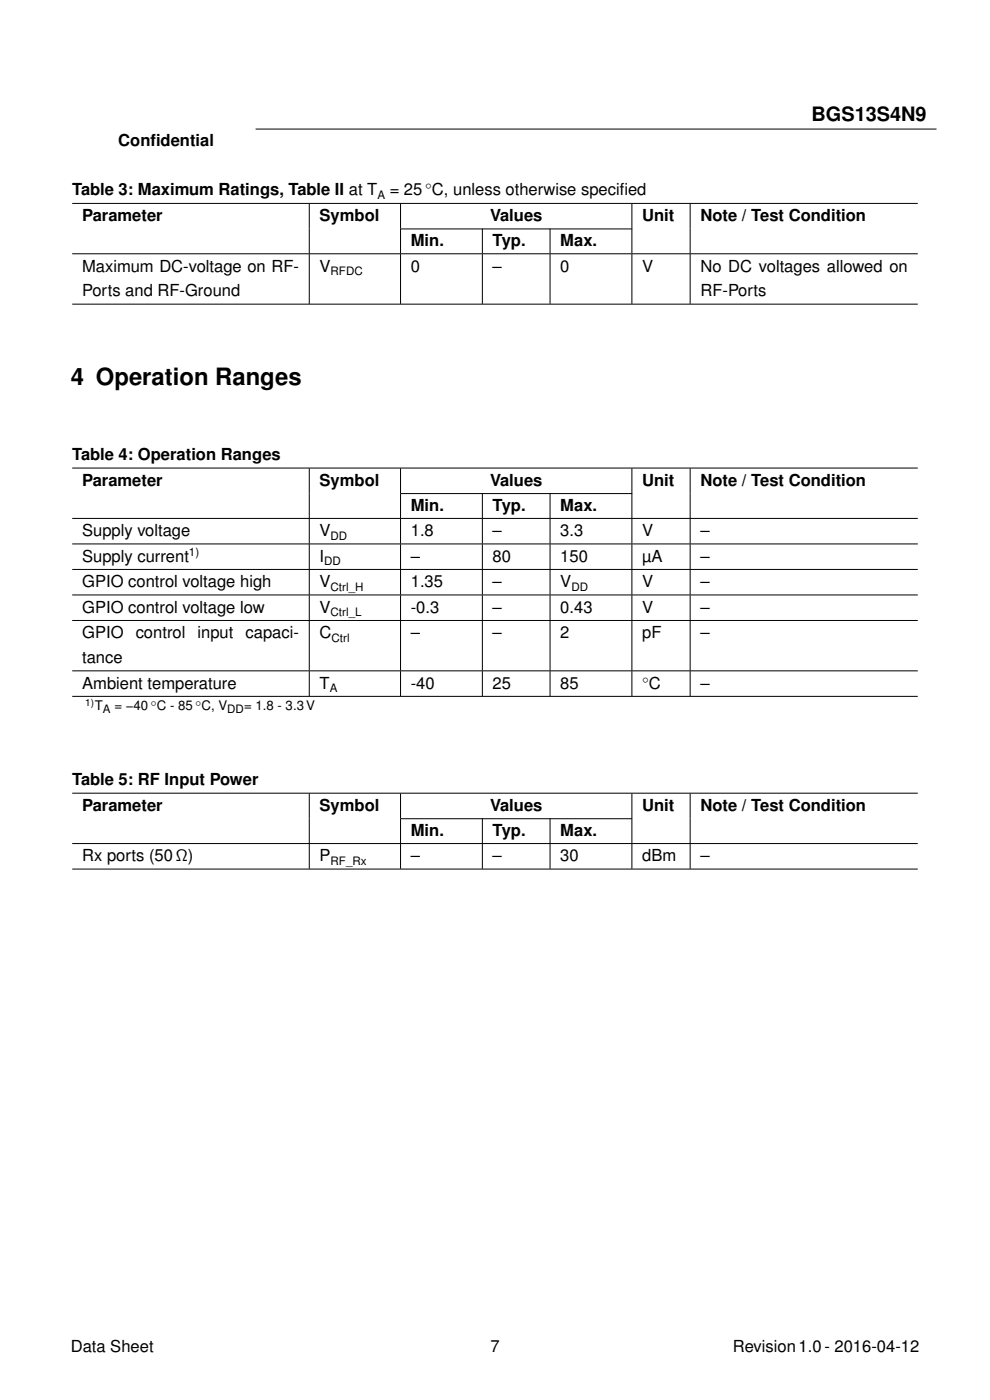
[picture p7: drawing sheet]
<svg xmlns="http://www.w3.org/2000/svg" width="210mm" height="297mm" viewBox="0 0 210 297" stroke-linecap="round" stroke-linejoin="round" font-family="sans-serif">
<defs><g id="words">
<text font-size="5.1" x="15" y="81.6">4 Operation Ranges</text>
<text font-size="4.2" x="172.2" y="25.7">BGS13S4N9</text>
<g font-size="3.5">
<text x="25.1" y="31">Conf</text>
<text x="31.9" y="31">idential</text>
<text x="15.3" y="41.5">Table 3: Maximum Ratings, Table II at T</text>
<text x="82.7" y="41.5">= 25 C, unless otherwise specif</text>
<text x="131.5" y="41.5">ied</text>
<text x="17.4" y="46.9">Parameter</text>
<text x="67.8" y="46.9">Symbol</text>
<text x="103.9" y="46.9">Values</text>
<text x="136.2" y="46.9">Unit</text>
<text x="148.6" y="46.9">Note / Test Condition</text>
<text x="87.1" y="52.2">Min.</text>
<text x="104.5" y="52.2">Typ.</text>
<text x="118.9" y="52.2">Max.</text>
<text x="17.4" y="57.6">Maximum DC-voltage on RF-</text>
<text x="67.8" y="57.6">V</text>
<text x="87.1" y="57.6">0</text>
<text x="104.5" y="57.6">–</text>
<text x="118.9" y="57.6">0</text>
<text x="136.2" y="57.6">V</text>
<text x="148.6" y="57.6">No DC voltages allowed on</text>
<text x="17.4" y="62.9">Ports and RF-Ground</text>
<text x="148.6" y="62.9">RF-Ports</text>
<text x="15.3" y="97.6">Table 4: Operation Ranges</text>
<text x="17.4" y="103.1">Parameter</text>
<text x="67.8" y="103.1">Symbol</text>
<text x="103.9" y="103.1">Values</text>
<text x="136.2" y="103.1">Unit</text>
<text x="148.6" y="103.1">Note / Test Condition</text>
<text x="17.4" y="113.7">Supply voltage</text>
<text x="67.8" y="113.7">V</text>
<text x="87.1" y="108.3">Min.</text>
<text x="87.1" y="113.7">1.8</text>
<text x="104.5" y="108.3">Typ.</text>
<text x="104.5" y="113.7">–</text>
<text x="118.9" y="108.3">Max.</text>
<text x="118.9" y="113.7">3.3</text>
<text x="136.2" y="113.7">V</text>
<text x="148.6" y="113.7">–</text>
<text x="17.4" y="119.2">Supply current</text>
<text x="67.8" y="119.2">I</text>
<text x="87.1" y="119.2">–</text>
<text x="104.5" y="119.2">80</text>
<text x="118.9" y="119.2">150</text>
<text x="136.2" y="119.2">µA</text>
<text x="148.6" y="119.2">–</text>
<text x="17.4" y="124.6">GPIO control voltage high</text>
<text x="67.8" y="124.6">V</text>
<text x="87.1" y="124.6">1.35</text>
<text x="104.5" y="124.6">–</text>
<text x="118.9" y="124.6">V</text>
<text x="136.2" y="124.6">V</text>
<text x="148.6" y="124.6">–</text>
<text x="17.4" y="130">GPIO control voltage low</text>
<text x="67.8" y="130">V</text>
<text x="87.1" y="130">-0.3</text>
<text x="104.5" y="130">–</text>
<text x="118.9" y="130">0.43</text>
<text x="136.2" y="130">V</text>
<text x="148.6" y="130">–</text>
<text x="17.4" y="135.4">GPIO</text>
<text x="28.8" y="135.4">control</text>
<text x="41.9" y="135.4">input</text>
<text x="52.1" y="135.4">capaci-</text>
<text x="67.8" y="135.4">C</text>
<text x="87.1" y="135.4">–</text>
<text x="104.5" y="135.4">–</text>
<text x="118.9" y="135.4">2</text>
<text x="136.2" y="135.4">pF</text>
<text x="148.6" y="135.4">–</text>
<text x="17.4" y="140.7">tance</text>
<text x="17.4" y="146.1">Ambient temperature</text>
<text x="67.8" y="146.1">T</text>
<text x="87.1" y="146.1">-40</text>
<text x="104.5" y="146.1">25</text>
<text x="118.9" y="146.1">85</text>
<text x="137.7" y="146.1">C</text>
<text x="148.6" y="146.1">–</text>
<text x="15.3" y="166.6">Table 5: RF Input Power</text>
<text x="17.4" y="172">Parameter</text>
<text x="67.8" y="172">Symbol</text>
<text x="103.9" y="172">Values</text>
<text x="136.2" y="172">Unit</text>
<text x="148.6" y="172">Note / Test Condition</text>
<text x="87.1" y="177.3">Min.</text>
<text x="104.5" y="177.3">Typ.</text>
<text x="118.9" y="177.3">Max.</text>
<text x="17.4" y="182.7">Rx ports (50Ω)</text>
<text x="67.8" y="182.7">P</text>
<text x="87.1" y="182.7">–</text>
<text x="104.5" y="182.7">–</text>
<text x="118.9" y="182.7">30</text>
<text x="136.2" y="182.7">dBm</text>
<text x="148.6" y="182.7">–</text>
<text x="15" y="286.8">Data Sheet</text>
<text x="104" y="286.8">7</text>
<text x="155.5" y="286.8">Revision1.0- 2016-04-12</text>
</g>
<g font-size="2.8">
<text x="20.1" y="150.7">T</text>
<text x="24.3" y="150.7">= −40 C - 85 C, V</text>
<text x="51.8" y="150.7">= 1.8 - 3.3V</text>
</g>
<g font-size="2.5">
<text x="90.2" y="40.2">◦</text>
<text x="80" y="42.2">A</text>
<text x="70.1" y="58.3">RFDC</text>
<text x="40.1" y="117.9">1)</text>
<text x="68.8" y="119.9">DD</text>
<text x="70.1" y="114.5">DD</text>
<text x="70.1" y="125.3">Ctrl_H</text>
<text x="121.2" y="125.3">DD</text>
<text x="70.1" y="130.7">Ctrl_L</text>
<text x="70.3" y="136.1">Ctrl</text>
<text x="69.9" y="146.8">A</text>
<text x="136.2" y="144.8">◦</text>
<text x="21.8" y="151.3">A</text>
<text x="48.2" y="151.3">DD</text>
<text x="70.1" y="183.5">RF_Rx</text>
</g>
<g font-size="2.1">
<text x="18.1" y="149.7">1)</text>
<text x="31.9" y="149.7">◦</text>
<text x="41.4" y="149.7">◦</text>
</g>
</g></defs>
<path d="M54.2 27.4h144.5" fill="none" stroke="#000" stroke-width=".21"/>
<path d="M15.3 43.1h179.4v21.5h-179.4z" fill="#fff"/>
<g fill="none" stroke="#000" stroke-width=".21">
<path d="M15.3 43.2h179.4M15.3 53.8h179.4M65.6 43.2v10.6M65.6 53.9v10.6M85 43.2v10.6M85 53.9v10.6M85 48.6h49.1M102.3 48.5v5.3M102.3 53.9v10.6M116.7 48.5v5.3M116.7 53.9v10.6M134 43.2v10.6"/>
<path d="M134 53.9v10.6M146.4 43.2v10.6M146.4 53.9v10.6M15.3 64.5h179.4"/>
</g>
<path d="M15.3 99.2h179.4v48.6h-179.4z" fill="#fff"/>
<g fill="none" stroke="#000" stroke-width=".21">
<path d="M15.3 99.3h179.4M65.6 99.4v10.5M85 99.4v10.5M134 99.4v10.5M146.4 99.4v10.5M15.3 110h179.4M15.3 115.4h179.4M65.6 110.1v5.2M65.6 115.5v5.2M85 110.1v5.2M85 115.5v5.2M85 104.7h49.1"/>
<path d="M102.3 104.6v5.3M102.3 110.1v5.2M102.3 115.5v5.2M116.7 104.6v5.3M116.7 110.1v5.2M116.7 115.5v5.2M134 110.1v5.2M134 115.5v5.2M146.4 110.1v5.2M146.4 115.5v5.2M15.3 120.8h179.4M15.3 126.2h179.4"/>
<path d="M15.3 131.6h179.4M65.6 120.9v5.2M65.6 126.3v5.3M65.6 131.7v10.5M85 120.9v5.2M85 126.3v5.3M85 131.7v10.5M102.3 120.9v5.2M102.3 126.3v5.3M102.3 131.7v10.5M116.7 120.9v5.2M116.7 126.3v5.3"/>
<path d="M116.7 131.7v10.5M134 120.9v5.2M134 126.3v5.3M134 131.7v10.5M146.4 120.9v5.2M146.4 126.3v5.3M146.4 131.7v10.5M15.3 142.3h179.4M15.3 147.7h179.4M65.6 142.4v5.3M85 142.4v5.3M102.3 142.4v5.3"/>
<path d="M116.7 142.4v5.3M134 142.4v5.3M146.4 142.4v5.3"/>
</g>
<path d="M15.3 168.2h179.4v16.2h-179.4z" fill="#fff"/>
<g fill="none" stroke="#000" stroke-width=".21">
<path d="M15.3 168.3h179.4M15.3 179h179.4M65.6 168.3v10.6M65.6 179v5.3M85 168.3v10.6M85 179v5.3M85 173.7h49.1M102.3 173.6v5.3M102.3 179v5.3M116.7 173.6v5.3M116.7 179v5.3M134 168.3v10.6"/>
<path d="M134 179v5.3M146.4 168.3v10.6M146.4 179v5.3M15.3 184.4h179.4"/>
</g>
<use href="#words"/>
</svg>
